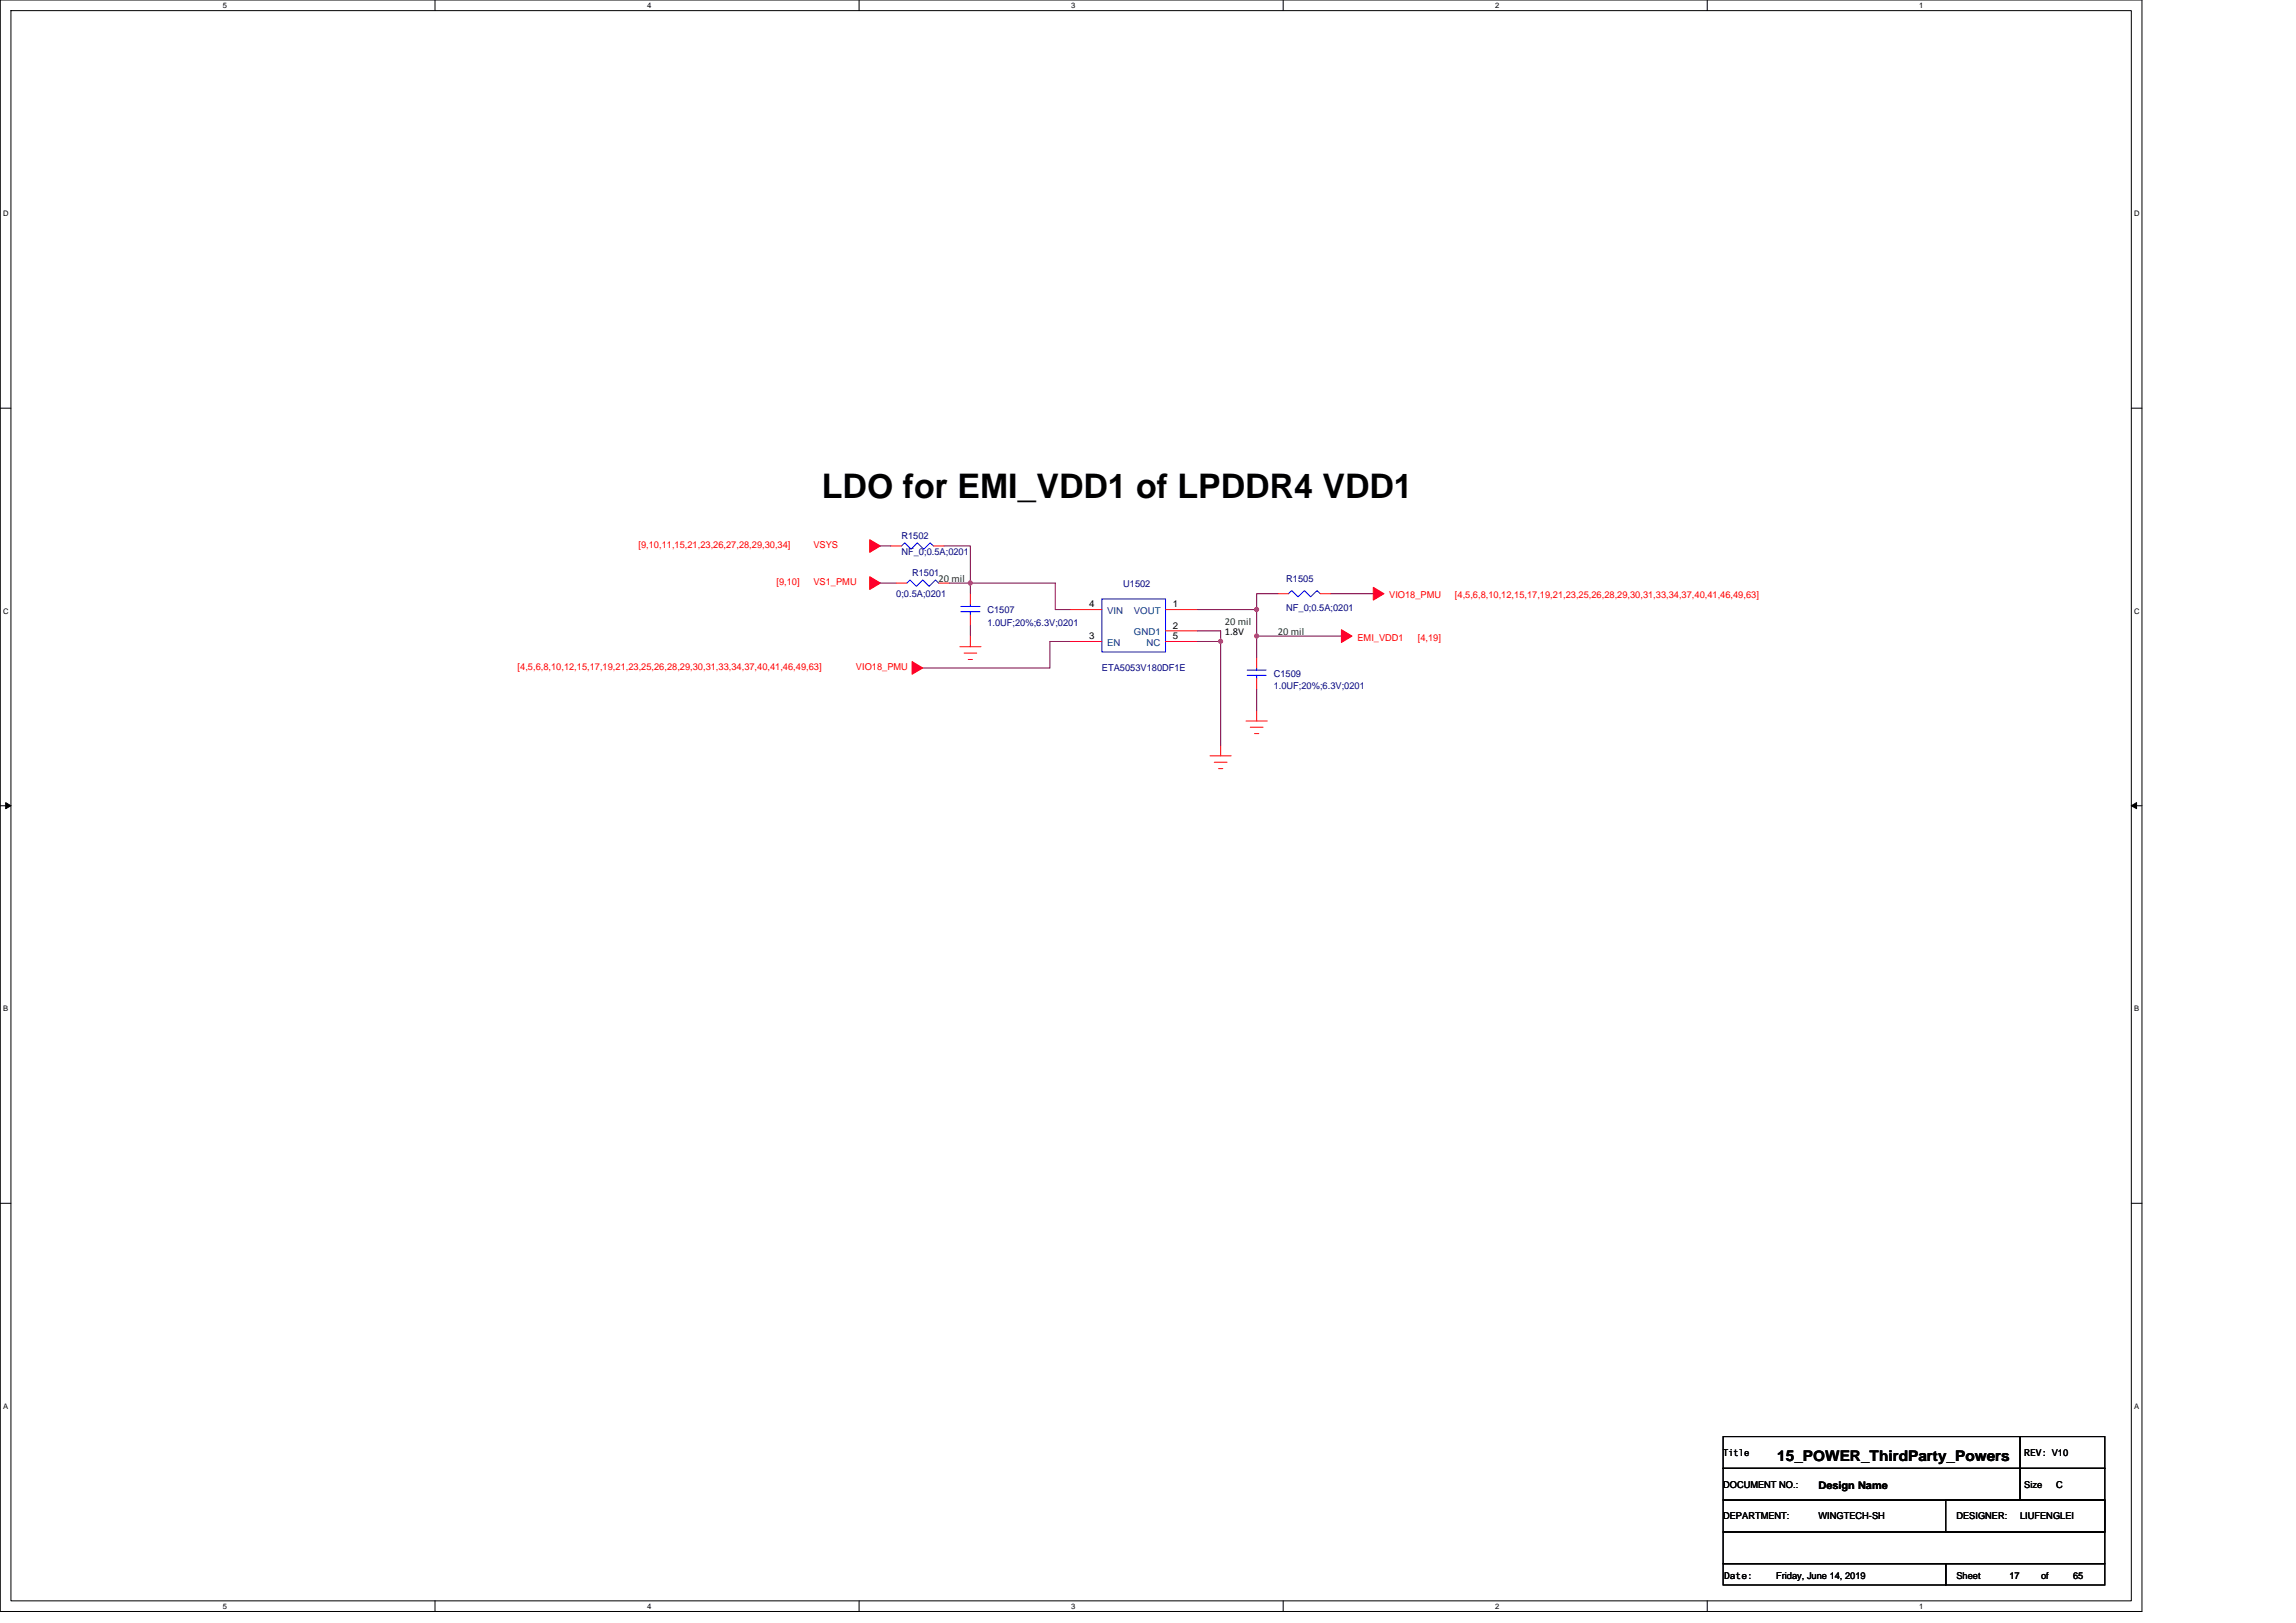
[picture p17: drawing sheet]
<svg xmlns="http://www.w3.org/2000/svg" width="297mm" height="210mm" viewBox="0 0 297 210" stroke-linecap="round" stroke-linejoin="round" font-family="sans-serif">
<defs><g id="words">
<text font-size="4.4" x="106.3" y="64.4">LDO for EMI_VDD1 of LPDDR4 VDD1</text>
<text font-size="1.9" x="229.9" y="189">15_POWER_ThirdParty_Powers</text>
<g font-size="1.4" fill="#008000">
<text x="121.4" y="75.4">20 mil</text>
<text x="158.5" y="80.9">20 mil</text>
<text x="165.3" y="82.2">20 mil</text>
</g>
<g font-size="1.4">
<text x="158.5" y="82.2">1.8V</text>
<text x="235.3" y="192.6">Design Name</text>
</g>
<g font-size="1.2" fill="#f00">
<text x="82.6" y="71">[9,10,11,15,21,23,26,27,28,29,30,34]</text>
<text x="105.2" y="71">VSYS</text>
<text x="100.5" y="75.7">[9,10]</text>
<text x="105.2" y="75.7">VS1_PMU</text>
<text x="179.7" y="77.4">VIO18_PMU</text>
<text x="188.2" y="77.4">[4,5,6,8,10,12,15,17,19,21,23,25,26,28,29,30,31,33,34,37,40,41,46,49,63]</text>
<text x="175.6" y="82.9">EMI_VDD1</text>
<text x="183.4" y="82.9">[4,19]</text>
<text x="67" y="86.7">[4,5,6,8,10,12,15,17,19,21,23,25,26,28,29,30,31,33,34,37,40,41,46,49,63]</text>
<text x="110.7" y="86.7">VIO18_PMU</text>
</g>
<g font-size="1.2" fill="#000080">
<text x="116.6" y="69.7">R1502</text>
<text x="116.6" y="71.8">NF_0;0.5A;0201</text>
<text x="115.9" y="77.3">0;0.5A;0201</text>
<text x="118" y="74.5">R1501</text>
<text x="145.3" y="75.9">U1502</text>
<text x="166.4" y="75.3">R1505</text>
<text x="127.7" y="79.3">C1507</text>
<text x="127.7" y="81">1.0UF;20%;6.3V;0201</text>
<text x="166.4" y="79">NF_0;0.5A;0201</text>
<text x="142.6" y="86.8">ETA5053V180DF1E</text>
<text x="164.8" y="87.5">C1509</text>
<text x="164.8" y="89.2">1.0UF;20%;6.3V;0201</text>
</g>
<g font-size="1.2">
<text x="140.9" y="82.7">3</text>
<text x="140.9" y="78.6">4</text>
<text x="151.7" y="82.7">5</text>
<text x="151.7" y="81.3">2</text>
<text x="151.7" y="78.6">1</text>
<text x="222.9" y="188.4">Title</text>
<text x="261.9" y="188.4">REV: V10</text>
<text x="222.9" y="192.5">DOCUMENT NO.:</text>
<text x="222.9" y="196.6">DEPARTMENT:</text>
<text x="235.3" y="196.6">WINGTECH-SH</text>
<text x="253.1" y="196.6">DESIGNER:</text>
<text x="261.3" y="196.6">LIUFENGLEI</text>
<text x="261.9" y="192.5">Size</text>
<text x="266" y="192.5">C</text>
<text x="223.1" y="204.3">Date:</text>
<text x="229.8" y="204.3">Friday, June 14, 2019</text>
<text x="253.1" y="204.3">Sheet</text>
<text x="260" y="204.3">17</text>
<text x="264.1" y="204.3">of</text>
<text x="268.2" y="204.3">65</text>
</g>
<g font-size="1.2" fill="#004080">
<text x="143.2" y="83.6">EN</text>
<text x="143.2" y="79.4">VIN</text>
<text x="146.7" y="79.4">VOUT</text>
<text x="146.7" y="82.2">GND1</text>
<text x="148.3" y="83.6">NC</text>
</g>
<g font-size="1">
<text x="28.8" y="1">5</text>
<text x="83.7" y="1">4</text>
<text x="138.6" y="1">3</text>
<text x="193.4" y="1">2</text>
<text x="248.3" y="1">1</text>
<text x=".4" y="28">D</text>
<text x="276.1" y="28">D</text>
<text x=".4" y="79.4">C</text>
<text x="276.1" y="79.4">C</text>
<text x=".4" y="130.9">B</text>
<text x="276.1" y="130.9">B</text>
<text x=".4" y="182.3">A</text>
<text x="276.1" y="182.3">A</text>
<text x="28.8" y="208.2">5</text>
<text x="83.7" y="208.2">4</text>
<text x="138.6" y="208.2">3</text>
<text x="193.4" y="208.2">2</text>
<text x="248.3" y="208.2">1</text>
</g>
</g></defs>
<path d="M0 0h277.1v208.5h-277.1zM1.4 1.4h274.3v205.7h-274.3z" fill="none" stroke="#000" stroke-width=".13"/>
<g fill="#fff">
<path d="M28.8 .1h.6v1.1h-.6z"/>
<path d="M28.8 207.3h.6v1.1h-.6z"/>
</g>
<path d="M56.3 0v1.4M56.3 207.1v1.4" fill="none" stroke="#000" stroke-width=".13"/>
<g fill="#fff">
<path d="M83.7 .1h.6v1.1h-.6z"/>
<path d="M83.7 207.3h.6v1.1h-.6z"/>
</g>
<path d="M111.1 0v1.4M111.1 207.1v1.4" fill="none" stroke="#000" stroke-width=".13"/>
<g fill="#fff">
<path d="M138.6 .1h.5v1.1h-.5z"/>
<path d="M138.6 207.3h.5v1.1h-.5z"/>
</g>
<path d="M166 0v1.4M166 207.1v1.4" fill="none" stroke="#000" stroke-width=".13"/>
<g fill="#fff">
<path d="M193.4 .1h.6v1.1h-.6z"/>
<path d="M193.4 207.3h.6v1.1h-.6z"/>
</g>
<path d="M220.9 0v1.4M220.9 207.1v1.4" fill="none" stroke="#000" stroke-width=".13"/>
<g fill="#fff">
<path d="M248.3 .1h.6v1.1h-.6z"/>
<path d="M248.3 207.3h.6v1.1h-.6z"/>
<path d="M.4 27.1h.7v1.1h-.7z"/>
<path d="M276.1 27.1h.7v1.1h-.7z"/>
<path d="M.4 78.5h.7v1.1h-.7z"/>
<path d="M276.1 78.5h.7v1.1h-.7z"/>
</g>
<path d="M0 52.8h1.4M275.7 52.8h1.4" fill="none" stroke="#000" stroke-width=".13"/>
<g fill="#fff">
<path d="M.4 130h.7v1.1h-.7z"/>
<path d="M276.1 130h.7v1.1h-.7z"/>
</g>
<path d="M0 104.2h1.4M275.7 104.2h1.4" fill="none" stroke="#000" stroke-width=".13"/>
<path d="M.7 103.8l.7 .4-.7 .4zM275.7 104.2l.7-.4v.8z" fill="#000" stroke="#000" stroke-width=".13"/>
<g fill="#fff">
<path d="M.4 181.4h.7v1.1h-.7z"/>
<path d="M276.1 181.4h.7v1.1h-.7z"/>
</g>
<path d="M0 155.7h1.4M275.7 155.7h1.4M222.9 185.9h38.4v4.1h-38.4zM222.9 190h38.4v4.1h-38.4zM222.9 198.2h49.4v4.1h-49.4zM222.9 194.1h49.4v4.1h-49.4zM251.7 194.1h20.6v4.1h-20.6zM261.3 185.9h11v4.1h-11zM261.3 190h11v4.1h-11zM222.9 202.3h28.8v2.8h-28.8zM251.7 202.3h20.6v2.8h-20.6z" fill="none" stroke="#000" stroke-width=".13"/>
<g fill="none" stroke="#f00" stroke-width=".13">
<path d="M115.2 70.6h1.4M115.9 75.4h1.4M120.8 70.6h1.3M121.4 75.4h1.4M125.5 76.8v1.4M125.5 79.6v1.3M138.4 78.9h4.2M150.8 78.9h4.1M165.3 76.8h1.4M170.8 76.8h1.4M124.2 83.7h2.7M124.7 84.5h1.7"/>
<path d="M125.3 85.3h.5M125.5 82.3v1.4M138.4 83h4.2M150.8 81.6h4.1M150.8 83h4.1M156.5 97.8h2.8M157.1 98.6h1.6M157.6 99.4h.6M157.9 96.4v1.4M161.2 93.3h2.8M161.8 94.1h1.6M162.3 94.9h.6"/>
<path d="M162.6 91.9v1.4M162.6 85v1.4M162.6 87.8v1.4"/>
</g>
<g fill="#f00" stroke="#f00" stroke-width=".13">
<path d="M112.5 74.6l1.4 .8-1.4 .9z"/>
<path d="M118 85.6l1.4 .8-1.4 .8z"/>
<path d="M177.7 76l1.3 .8-1.3 .8z"/>
<path d="M173.5 81.5l1.4 .8-1.4 .8z"/>
<path d="M112.5 69.8l1.4 .8-1.4 .9z"/>
</g>
<path d="M116.6 70.6l.4-.4 .9 .9 .8-.9 .8 .9 .8-.9 .5 .4M117.3 75.4l.4-.4 .9 .9 .8-.9 .8 .9 .8-.9 .4 .4M124.3 79.1h2.5M124.3 78.5h2.5M125.5 78.2v.3M125.5 79.1v.5M142.6 77.5h8.2v6.8h-8.2zM166.7 76.8l.4-.4 .8 .8 .9-.8 .8 .8 .8-.8 .4 .4M161.4 87.4h2.4M161.4 86.7h2.4M162.6 86.4v.3M162.6 87.4v.4" fill="none" stroke="#00f" stroke-width=".13"/>
<g fill="none" stroke="#800040" stroke-width=".13">
<path d="M113.9 70.6h1.3M113.9 75.4h2M122.1 70.6h3.4v4.8M122.8 75.4h2.7M125.5 75.4h11v3.5h1.9M125.5 75.4v1.4M154.9 78.9h7.7M162.6 78.9v3.4M165.3 76.8h-2.7v2.1M172.2 76.8h5.5M125.5 80.9v1.4M138.4 83h-2.6v3.4h-16.4"/>
<path d="M154.9 81.6h3v1.4M154.9 83h3M157.9 83v13.4M162.6 82.3h10.9M162.6 89.2v2.7M162.6 82.3v2.7"/>
</g>
<g fill="#f0f" stroke="#f0f" stroke-width=".13">
<circle cx="162.6" cy="78.9" r=".27"/>
<circle cx="162.6" cy="82.3" r=".27"/>
<circle cx="157.9" cy="83" r=".27"/>
<circle cx="125.5" cy="75.4" r=".27"/>
</g>
<use href="#words"/>
</svg>
